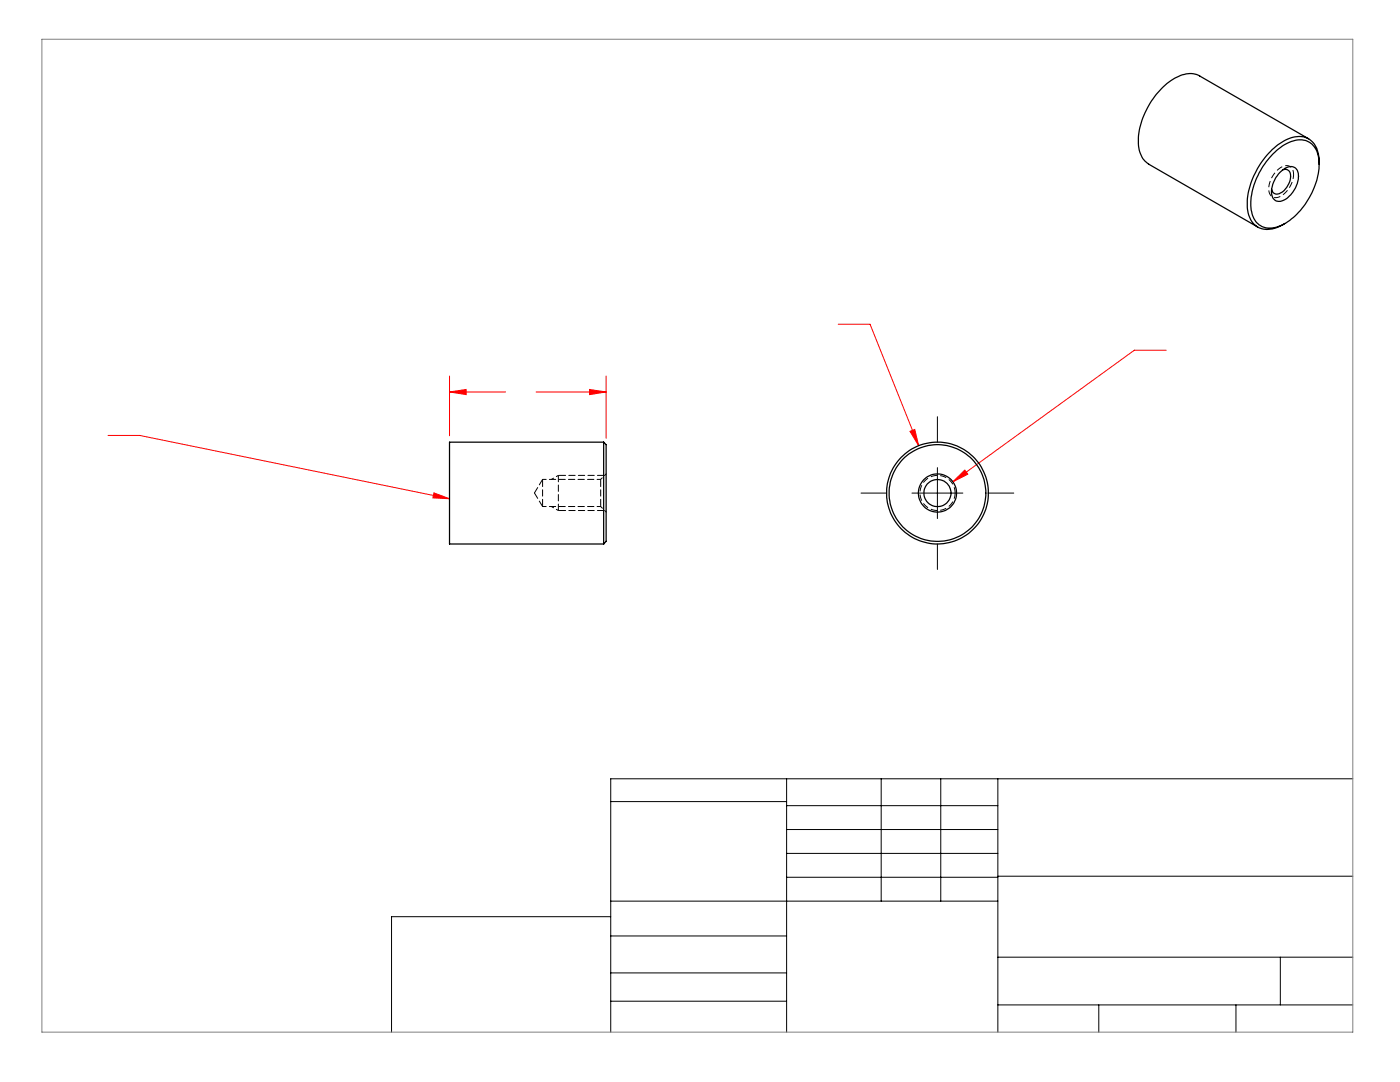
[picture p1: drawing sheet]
<svg xmlns="http://www.w3.org/2000/svg" width="279mm" height="216mm" viewBox="0 0 279 216" stroke-linecap="round" stroke-linejoin="round" font-family="sans-serif">
<path d="M89.7 78.2l3.3-.5v1zM89.7 75v12M89.7 78.2h11.2M107 78.2h14M117.7 77.7l3.3 .5-3.3 .5zM121 75v12.5M167.3 64.7h6.3l9.7 24.2M232.7 69.9h-6.3l-36.2 26.2M21.6 86.9h6.3l61.8 12.6M86.6 98.4l3.1 1.1-3.3-.2zM181.6 86.1l1-.4 .7 3.2zM190.2 96.1l2.3-2.3 .6 .8z" fill="none" stroke="#f00" stroke-width=".2"/>
<path d="M190.6 98.4a3.5 3.5 0 0 1-5.2 3 3.5 3.5 0 0 1-.2-6 3.5 3.5 0 0 1 5.4 2.7v.3" fill="none" stroke="#000" stroke-width=".2" stroke-dasharray="1.3 .6" stroke-dashoffset=".1" stroke-linecap="butt"/>
<path d="M258.2 34.8a5 5 0 0 1-3.5 4.6 1.56 1.56 0 0 1-1.5-2.1 4.9 4.9 0 0 1 3.5-4.3 1.47 1.47 0 0 1 1.5 1.8" fill="none" stroke="#000" stroke-width=".2" stroke-dasharray="1.3 .6" stroke-dashoffset=".4" stroke-linecap="butt"/>
<g fill="none" stroke="#000" stroke-width=".2">
<path d="M171.8 98.4h5.1M182 98.4h10.2M187.1 83.1v5.1M187.1 93.3v10.2M197.2 98.4h5.1M187.1 108.5v5.1M121.9 159.9h35.1M157 155.4v50.6M175.9 155.4v24.4M187.7 155.4v24.4M199.1 155.4v50.6M270 155.4h-148.1v50.6"/>
<path d="M121.9 179.8h77.2M157 170.3h42.1M157 165.5h42.1M157 160.8h42.1M157 175h42.1M199.1 174.8h70.9M121.9 186.8h35.1M121.9 199.8h35.1M121.9 194.1h35.1M121.9 182.9h-43.8v23.1M199.1 191h70.9M255.5 191v9.5"/>
<path d="M199.1 200.5h70.9M219.3 200.5v5.5M246.7 200.5v5.5"/>
</g>
<path d="M8.4 7.8h261.6v198.2h-261.6z" fill="none" stroke="#808080" stroke-width=".2"/>
<path d="M120.7 94.9h-9.3M120.7 101.9h-9.3" fill="none" stroke="#000" stroke-width=".2" stroke-dasharray="1.3 .6" stroke-dashoffset="-.2"/>
<path d="M111.4 94.9l-1.4 .8M111.4 101.9l-1.4-.8" fill="none" stroke="#000" stroke-width=".2" stroke-dasharray="1.3 .6" stroke-dashoffset=".8"/>
<path d="M111.4 94.9v7" fill="none" stroke="#000" stroke-width=".2" stroke-dasharray="1.3 .6"/>
<g fill="#f00">
<path d="M86.6 98.4l3.1 1.1-3.3-.2z"/>
<path d="M117.7 77.7l3.3 .5-3.3 .5zM89.7 78.2l3.3-.5v1z"/>
<path d="M190.2 96.1l2.9-1.5-.6-.8zM181.6 86.1l1.7 2.8-.7-3.2z"/>
</g>
<g fill="none" stroke="#000" stroke-width=".25">
<path d="M254 30.7a8 8 0 0 1 5.9-2.8 4.1 4.1 0 0 1 3.3 4.4 14.8 14.8 0 0 1-7.3 12.6 4.1 4.1 0 0 1-5.3-.7 7.9 7.9 0 0 1-.5-6.8l.3-1a16 16 0 0 1 3.6-5.7zM255.5 34.3a2.56 2.56 0 0 1 2.8-.9 2.42 2.42 0 0 1 .7 2.9 5 5 0 0 1-3.7 3.9 1.69 1.69 0 0 1-1.5-2.2l.2-1.2 .5-1.2zM256 33.9a1.17 1.17 0 0 1 1.3 .2 1.17 1.17 0 0 1 .3 1.3 3.9 3.9 0 0 1-2.7 3.3 1.03 1.03 0 0 1-1.1-1M261.2 27.7l-21.8-12.5a5.2 5.2 0 0 0-5.3 .6 15.8 15.8 0 0 0-6.9 13 4.8 4.8 0 0 0 2.1 4l21.7 12.5M263.3 32.8a5.7 5.7 0 0 0-2-5 5.4 5.4 0 0 0-5.9 .8 15.9 15.9 0 0 0-6.5 12.7 4.2 4.2 0 0 0 3.9 4.5 6.8 6.8 0 0 0 3.6-1.2M120.5 88.2h-30.8v20.3h30.8M120.5 88.2v20.3M120.5 88.2l.5 .5v19.3l-.5 .5"/>
<circle cx="187.1" cy="98.4" r="10.2"/>
<circle cx="187.1" cy="98.4" r="3.8"/>
<circle cx="187.1" cy="98.4" r="2.71"/>
<circle cx="187.1" cy="98.4" r="9.6"/>
</g>
<path d="M108.3 95.7v5.4M119.9 95.7v5.4" fill="none" stroke="#000" stroke-width=".2" stroke-dasharray="1.3 .6" stroke-dashoffset="-.2"/>
<path d="M121 94.6l-1.1 1.1M119.9 101.1l1.1 1.1" fill="none" stroke="#000" stroke-width=".2" stroke-dasharray="1.3 .6" stroke-dashoffset=".8"/>
<path d="M119.9 95.7h-11.6M108.3 101.1h11.6" fill="none" stroke="#000" stroke-width=".2" stroke-dasharray="1.3 .6" stroke-dashoffset=".6"/>
<path d="M106.7 98.4l1.6 2.7M108.3 95.7l-1.6 2.7" fill="none" stroke="#000" stroke-width=".2" stroke-dasharray="1.3 .6"/>
</svg>
